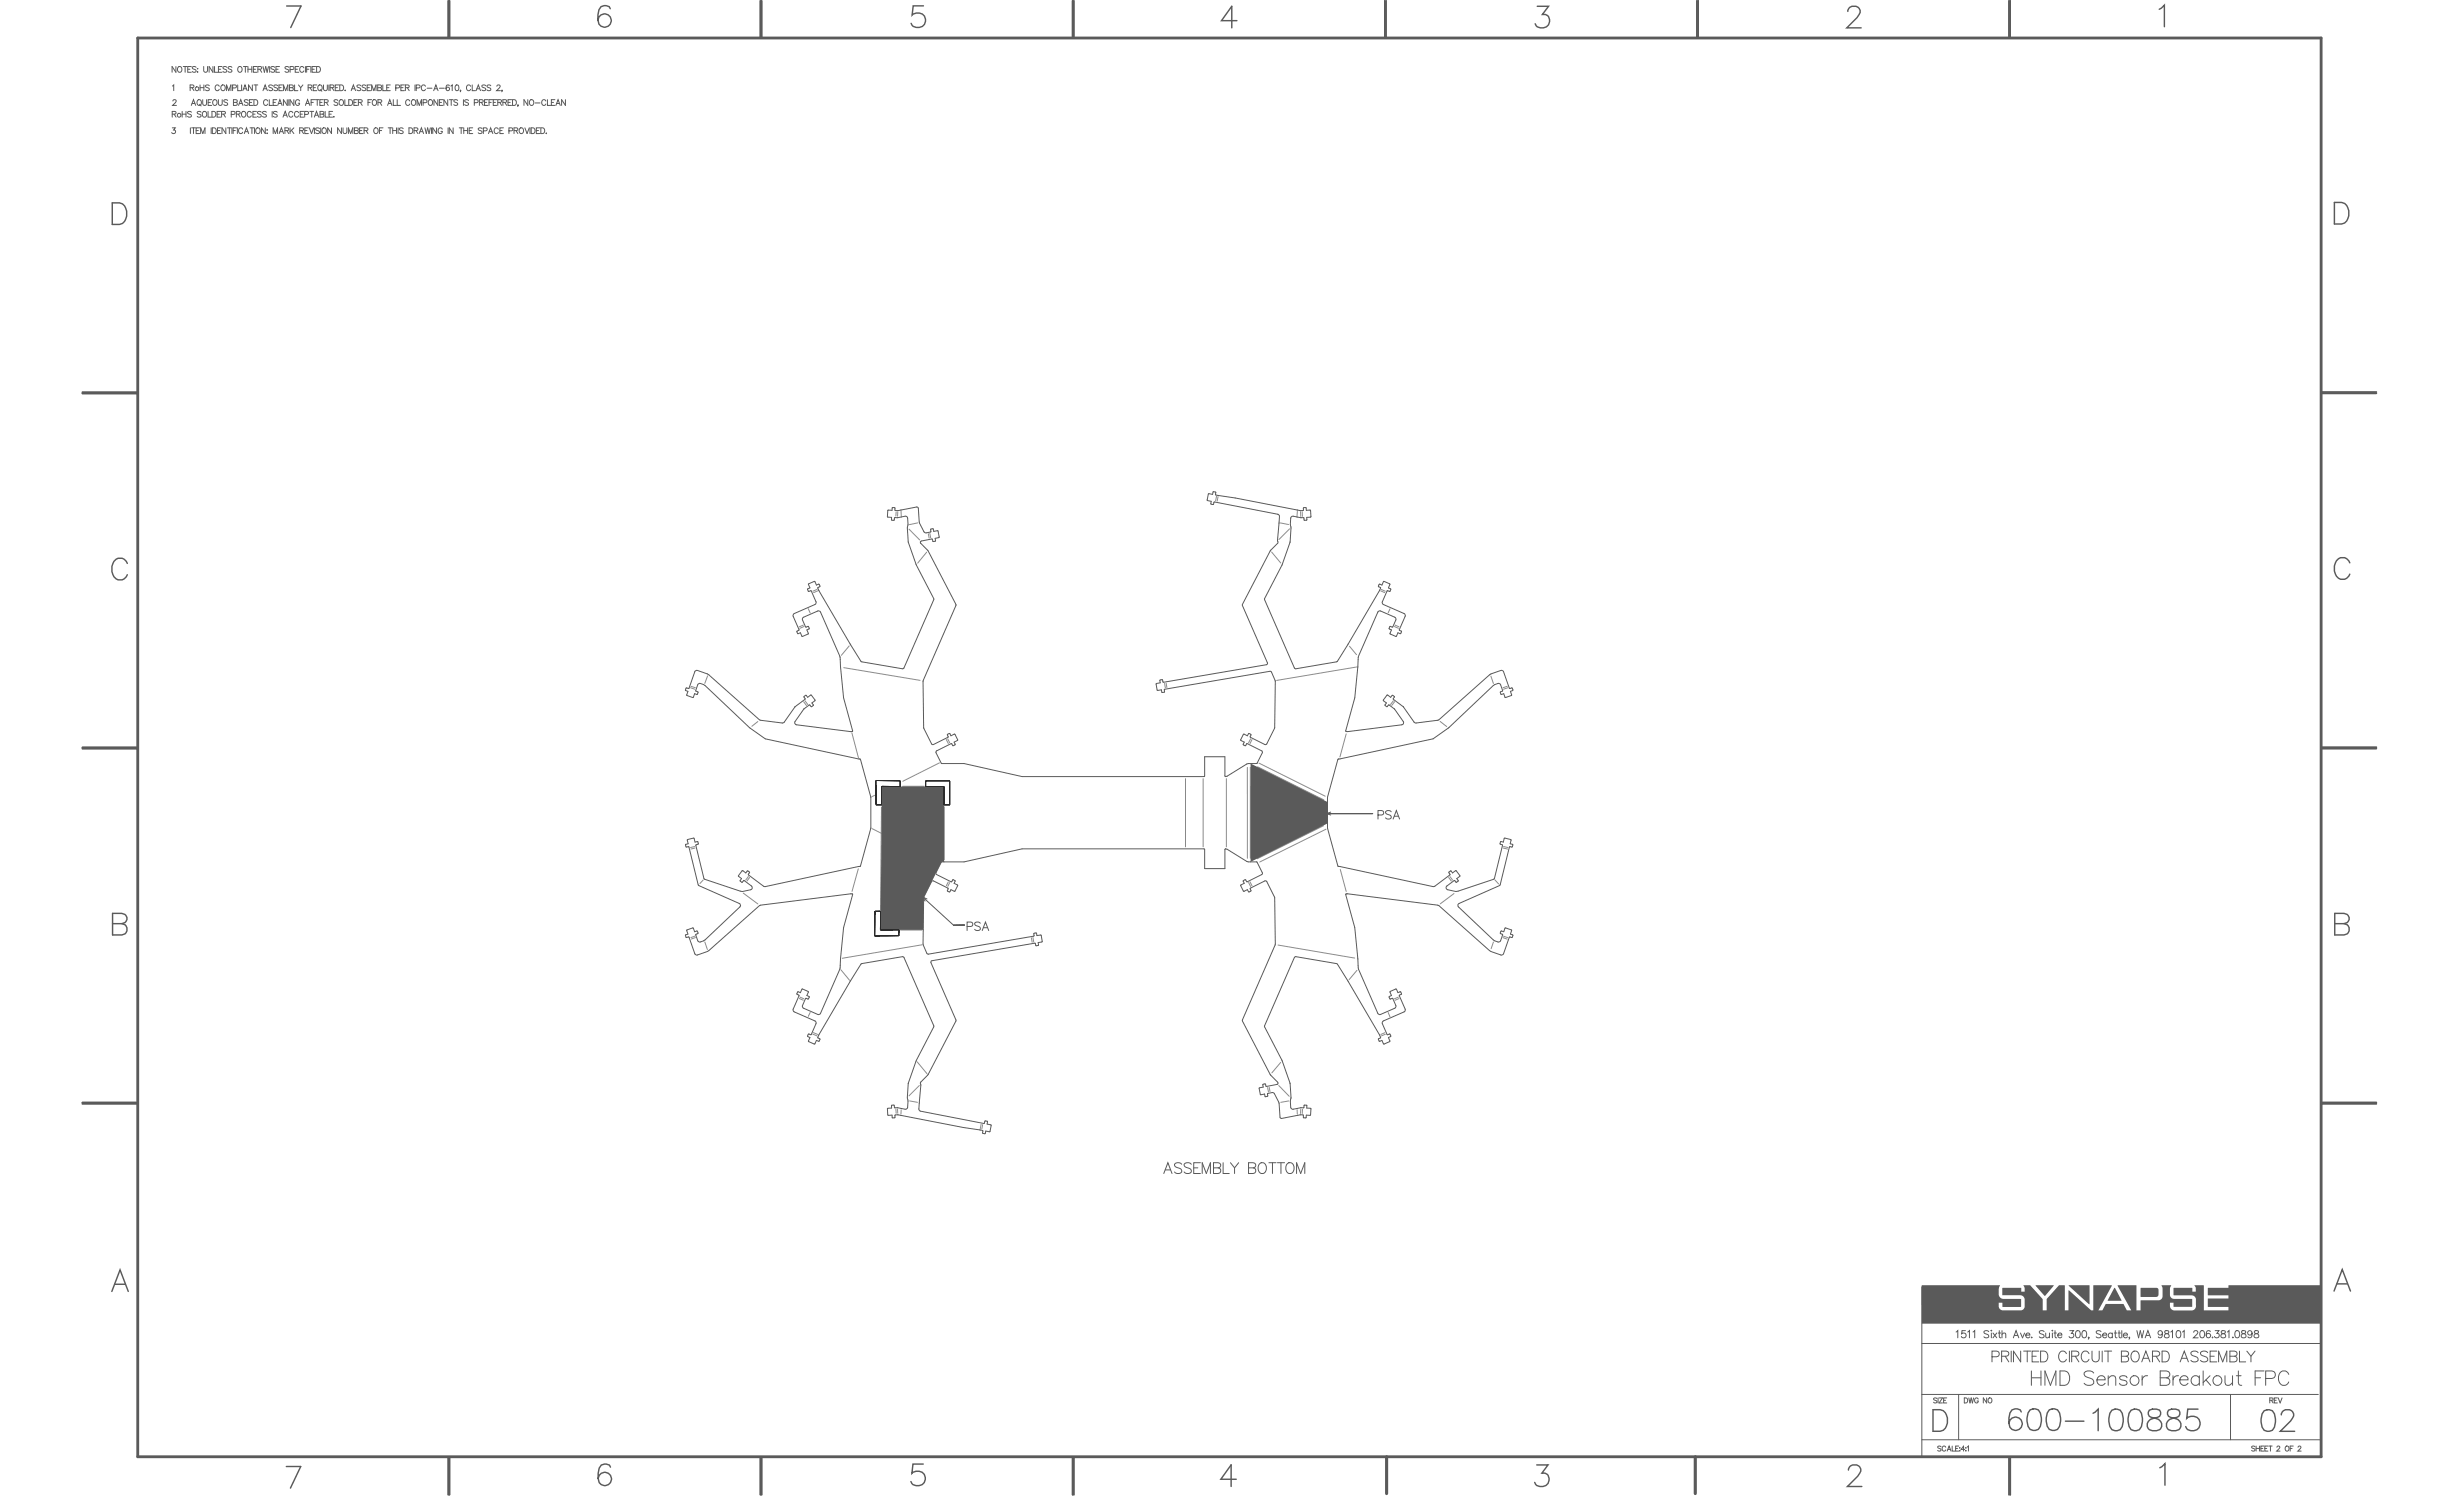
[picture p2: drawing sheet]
<svg xmlns="http://www.w3.org/2000/svg" width="2896mm" height="1761mm" viewBox="0 0 2896 1761" stroke-linecap="round" stroke-linejoin="round" font-family="sans-serif">
<path d="M1030 917l28 1-1 6-21 1v21h-6zM1088 918h28v28h-6l-1-21-21-1zM1028 1071l7 1v21h21v7h-28z" fill="none" stroke="#000" stroke-width="1.18"/>
<g fill="none" stroke="#8c8c8c" stroke-width="1.18">
<path d="M1430 583l-1 6M1432 584l-1 5M1053 602v5M1055 602v5M1059 601v5M1079 615l-10 2M1505 615l9 2M1525 601l-1 5M1529 601v6M1530 601l1 6M1068 622l13 13M1091 627l1 5"/>
<path d="M1093 627l1 5M1516 622l-13 12M1089 649l-10 13M1495 649l10 13M960 693l-5 2M961 694l-5 3M1623 694l4 3M1623 693l5 2M950 715l2 6M1634 716l-2 4M944 735l-5 2M945 736l-5 3"/>
<path d="M1639 736l5 2M1640 735l4 2M998 759l-9 11M1586 760l8 10M832 794l-4 9M992 785l89 15M1594 784l-94 16M1752 795l3 8M812 808l5 2M812 807l5 1M1369 803l1 6M1371 803v5"/>
<path d="M1772 807l-6 1M1772 808l-5 2M945 825l3 4M946 824l3 4M1638 824l-4 4M1639 825l-3 4M891 848l-7 6M1693 848l7 6M1001 861l8 30M1112 869l3 5M1114 868l2 5M1470 868l-3 5"/>
<path d="M1472 869l-3 5M1582 863l-7 27M1104 897l-43 21M1480 897l78 39M1393 915v80M1414 915v80M1441 915v80M1466 902v107M1470 902v107M1478 901l78 39M1028 935l-3 1M1044 927l-5 2"/>
<path d="M1061 924h25M1036 949l-1 120M1110 948v63M1025 974l78 39M1556 971l-78 38M1558 975l-77 38M816 995l-4 1M817 997l-5 1M1767 997l5 1M1767 995l5 1M827 1034l-4 4M880 1030l-4 4"/>
<path d="M881 1031l-3 5M1009 1021l-8 27M1099 1028l-3 6M1114 1037l-2 4M1116 1037l-2 5M1467 1037l3 5M1469 1036l2 5M1575 1022l7 26M1703 1031l3 5M1704 1030l3 4M1757 1034l4 5M874 1050l17 12"/>
<path d="M1709 1050l-16 12M1058 1093h25M817 1100l-5 2M817 1102l-4 2M828 1107l3 9M1084 1111l-94 15M1212 1102l1 6M1214 1102l1 5M1502 1111l90 15M1755 1107l-2 8M1766 1102l5 2M1767 1100l5 2"/>
<path d="M988 1140l10 12M1595 1140l-9 11M939 1174l5 2M940 1172l5 2M1644 1172l-5 2M1644 1174l-4 2M952 1190l-2 5M1632 1190l2 5M955 1215l5 3M956 1214l5 2M1628 1214l-5 2M1628 1216l-4 2"/>
<path d="M1078 1248l12 14M1505 1249l-10 12M1080 1276l-12 12M1490 1278l1 5M1492 1278l1 5M1503 1276l12 13M1069 1294l9 2M1515 1294l-10 2M1053 1304v5M1055 1304v4M1059 1304v5M1524 1304l1 6"/>
<path d="M1529 1304v5M1531 1304v5M1153 1322l-1 5M1155 1322l-1 5"/>
</g>
<g fill="none" stroke="#5a5a5a" stroke-width="1.18">
<path d="M1533 612l-1-4-12-1-3 1-1 29-9 27-21 40 36 82 50-9 49-83 2-3-3-2 1-2 3 1 2-5 7 3-1 5 3 2-2 2h-3l-5 12v2l25 12 2 2-7 17 2 3-1 2-3-1-2 4-7-3 1-5-2-1 1-3 3 1 4-9-1-2-17-8h-3l-1 1-22 52-5 49-10 40 67-9 1-2-11-16-7-4-2 2-2-2 1-3-3-3 5-6 3 3 3-3 2 2-1 3 11 9 13 18 2 1 27-4 60-53 13-5h2l1 2 7 19h3l1 2-3 2 1 4-7 3-2-5-3 1-1-3 3-1-3-8-2-1-4 2-54 50-19 13-111 24-13 45v37l13 44 112 24 19-14-1-3 2-1 2 2 4-3 5 6-4 4 2 3-2 1-3-2-9 7v1l1 3 10 2 45-15 10-39-3-2v-2h4l1-5 8 2-1 5 3 1-1 3h-3l-11 45-48 21-2 2 1 2 43 40 4 1h2l3-8-3-2 1-2h3l2-4 7 2-1 5 3 2-1 2h-3l-7 20h-3l-13-5-60-53-107-13h-2a240 240 0 0 1 14 84l1 4 23 53h3l17-8 1-2-4-8h-3l-1-2 2-2-1-5 7-3 2 5 3-1 1 2-2 2 6 16v2l-25 12-1 2 5 14 3-1 2 3-3 1 1 5-6 3-3-4-3 1-1-3 3-2-2-3-49-83-49-9-2 1-35 81v1l21 39 9 27 1 29 2 2 13-2 1-3 3 1M1533 612l3-1v-3l5-1-1-7h-5v-3h-3v3h-4l-76-15-23-3v-3l-3-1-1 3h-5l-1 7 5 1v4h2l1-3 75 14 2 2-3 29 1 3-9 10-33 63 30 68-1 2-121 21-2-3h-2v4l-5 1 1 7h5l1 3 3-1v-3l124-21 1 1 5 11-1 55-9 18-2 1-17-8v-4l-2-1-2 3-5-2-3 7 4 2-1 3 3 1 2-2 17 9 1 2-7 12-12 1-24 15-1-1v-23h-24v23l-1 1h-214l-68-16h-27l-6-12v-2l18-9 2 2h2l-1-4 5-2-4-7-4 2-2-3-3 1 1 4-17 8-2-1-9-18-1-55 39-90-33-63-9-10 1-2 12-2 2 2h2v-3l5-2-1-7-6 1-1-4-2 1v3l-6 1-2-1-6-11-1-17-1-1-23 4h-3v-3h-3l-1 3h-5v7l5 1v3h3l1-3 12-1 3 1 1 29 9 27 21 40-36 82-50-9-50-83M962 694l-1-3 3-2-1-2-3 1-3-5-7 4 2 4-3 2 1 2h4l5 14-1 2-26 11v2l7 16-2 3 1 2 3-1 2 4 7-3-2-5 3-2-1-2-3 1-4-8v-2l18-9 3 1 23 52 1 12a230 230 0 0 0 14 76l-2 1-65-9-1-3 11-15 6-4 3 2 2-2-2-3 4-3-5-6-4 3-2-3-2 2 1 3-12 9-13 19-28-4-60-53-13-5-3 1-7 20h-3l-1 2 3 2-2 4 8 3 1-5 4 1v-3l-2-1 3-8 2-1 4 2 54 50 18 13 112 24 12 45 1 36-13 45-112 24-19-14 1-3-2-1-2 2-4-3-5 6 4 4-2 3 2 1 3-2 8 6 1 2-1 3-10 2-45-15-10-39 3-2-1-2h-3l-2-5-7 2 1 5-3 1v3h4l11 45 48 21 1 2v2l-43 40-4 1h-2l-3-8 2-2v-2h-4l-1-4-8 2 2 5-3 2 1 2 3-1 7 20 1 1h2l13-5 60-53 109-13-11 39-4 49-23 53h-3l-18-8v-2l4-8h3l1-2-3-2 2-5-7-3-2 5-3-1-1 2 2 2-7 16v2l26 12 1 2-5 14-4-1-1 3 3 1-2 5 7 3 3-4 3 1 1-3-3-2 1-3 50-83 50-8 36 81-21 40-9 27-2 30-2 1-12-2-1-3h-3v3l-5 1v8h5l1 3h3v-3l4-1 76 15 20 3M1030 918h28v6l-22 1v21h-6zM1088 918h28v28h-6l-1-21-21-1zM1029 1071h6v22h21v7h-28zM1056 1093h.1M1536 1300v2l5 1-1 7-5 1v3h-3v-3l-3-1-23 5-2-2-1-16-5-12-2-1-6 1v3l-2 1-2-3h-5l-1-7 5-1-1-4h3l2 3 12-2 1-2-9-10-33-63 39-90-1-55-9-19-2-1-17 9v3l-2 1-2-2-5 2-3-7 4-3-1-3 3-1 2 2 18-9v-1l-7-13-12-1-24-14-1 1v22h-24v-22l-1-1h-214l-68 15h-26l-7 14 18 9 2-2 2 1-1 3 5 3-4 6-4-1-2 2-3-1 1-3-18-9-10 20-1 55 5 11 125-21v-3h3l1 3h5l1 7-5 1v3l-2 1-2-3-121 20-1 1 30 69-33 64-9 9v3l-2 29 2 2 74 14 2-2h2v3l5 1-2 8-4-1-2 4-2-1v-3l-3-1"/>
<circle cx="1483" cy="933" r="2"/>
<circle cx="1483" cy="978" r="2"/>
</g>
<g fill="#5a5a5a">
<path d="M1037 924l73 1v88h-4l-20 42-1 38h-50z"/>
<path d="M1470 898l90 45v25l-90 45z"/>
</g>
<path d="M1030 917l28 1-1 6-21 1v21h-6zM1088 918h28v28h-6l-1-21-21-1zM1028 1071l7 1v21h21v7h-28z" fill="none" stroke="#000" stroke-width="1.18"/>
<g fill="#5a5a5a">
<path d="M2431 1511h25v22z"/>
<path d="M2485 1514h1l7 15h-16z"/>
<path d="M2393 1511h21l-11 12z"/>
<path d="M2516 1514h19l2 2v7l-3 1h-18z"/>
<path d="M2259 1511h91l-1 4v6a6 6 0 0 0 5 6h21v9h-21l-1-5h-4v4a5 5 0 0 0 6 5h20a5 5 0 0 0 5-5v-8a5 5 0 0 0-6-5h-21v-8h22l1 4h4v-4l-2-3h8l15 16v13h4l1-13 14-16h7v29h4l1-23 26 23h2l1-29h21l-16 29h5l4-7h21l4 7h5l-16-29h22v29h5v-12h21a5 5 0 0 0 5-4v-10l-1-3h11l-2 3v9a5 5 0 0 0 5 4h21v9h-21v-5h-5v4a5 5 0 0 0 6 5h20a5 5 0 0 0 5-6v-7a5 5 0 0 0-5-4l-21-1v-8h21l1 4h4v-4l-2-3h11v29h29v-4h-24v-10h24v-3l-24-1v-8h24v-3h108l1 45h-469z"/>
</g>
<g fill="none" stroke="#5a5a5a" stroke-width="1.7">
<path d="M337 7h17l-12 25M527 1v43M528 1v43M717 10l-1-2a8 8 0 0 0-12 3l-1 6v7l1 4a8 8 0 0 0 13 1 8 8 0 0 0-3-12 8 8 0 0 0-11 7M894 1v43M895 1v43M1085 7h-12l-1 11a9 9 0 0 1 13 0 9 9 0 0 1-1 13 9 9 0 0 1-13-4M1261 1v43M1262 1v43M1628 1v43M1629 1v43M1807 7h13l-7 10a8 8 0 0 1 8 7 8 8 0 0 1-7 9 7 7 0 0 1-10-5"/>
<path d="M1994 1v43M1996 1v43M2172 13a6 6 0 0 1 5-6h4a6 6 0 0 1 4 10l-2 4-12 12h16M2361 1v42M2363 1v43M2538 11l6-5v25M1454 24h-18l12-17v26M132 238h8a13 13 0 0 1 8 20l-4 5-4 1h-8zM2744 238h8a13 13 0 0 1 7 19l-3 5-4 1h-8zM97 461h64M97 463h64M2729 461h64"/>
<path d="M2729 462h64M150 662a9 9 0 0 0-9-6 9 9 0 0 0-8 6 14 14 0 0 0 6 20 9 9 0 0 0 11-7M2762 662a9 9 0 0 0-9-7 9 9 0 0 0-8 7 14 14 0 0 0 6 19 9 9 0 0 0 11-6M97 880h64M97 878h64M2729 880h64M2729 878h64M143 1086l4-2a6 6 0 0 0 0-9l-4-1h-11v25h11a7 7 0 0 0 6-7 7 7 0 0 0-6-6h-11M2755 1086l4-2a6 6 0 0 0 0-9l-4-1h-11v25h11a7 7 0 0 0 6-7 7 7 0 0 0-6-6h-11M97 1297h64M97 1296h64M2729 1297h64"/>
<path d="M2729 1296h64M131 1518l10-25 10 25M135 1509h12M2743 1518l10-26 10 26M2747 1509h12M2272 1657h8a13 13 0 0 1 8 19l-4 5-4 1h-8zM2376 1660l-2-3a8 8 0 0 0-12 4l-1 6v6l1 5a8 8 0 0 0 13 0 8 8 0 0 0-3-12 8 8 0 0 0-11 7M2386 1657a8 8 0 0 1 12 4 21 21 0 0 1-2 19 8 8 0 0 1-12-4 21 21 0 0 1 2-19zM2409 1657a8 8 0 0 1 12 4 21 21 0 0 1-3 19 8 8 0 0 1-12-4 21 21 0 0 1 3-19zM2482 1657a8 8 0 0 1 12 4 21 21 0 0 1-2 19 8 8 0 0 1-12-3 21 21 0 0 1 2-20zM2505 1657a8 8 0 0 1 12 4 21 21 0 0 1-3 19 8 8 0 0 1-12-3 21 21 0 0 1 3-20zM2526 1657a5 5 0 0 0 3 9l4 1a7 7 0 0 1 8 7 7 7 0 0 1-6 8h-5a7 7 0 0 1-7-8 7 7 0 0 1 8-7l5-1a5 5 0 0 0 2-9l-3-1h-5z"/>
<path d="M2549 1657a5 5 0 0 0 2 9l5 1a7 7 0 0 1 7 7 7 7 0 0 1-6 8h-5a7 7 0 0 1-6-8 7 7 0 0 1 8-7l4-1a5 5 0 0 0 3-9l-4-1h-5zM2583 1656h-12l-1 11a9 9 0 0 1 13 0 9 9 0 0 1-1 13 9 9 0 0 1-13-3M2661 1658a8 8 0 0 1 12 4 21 21 0 0 1-2 19 8 8 0 0 1-12-3 21 21 0 0 1 2-20zM2428 1670h21M2460 1661l6-5v26M2681 1663a6 6 0 0 1 5-6h5a6 6 0 0 1 4 10l-3 3-12 12h17M527 1714v43M528 1714v43M894 1714v43M895 1714v43M1261 1714v43M1262 1714v43"/>
<path d="M2361 1714v43M2363 1714v43M337 1724h16l-12 25M718 1724l-2-2a8 8 0 0 0-12 4l-1 6v6l1 5a8 8 0 0 0 13 0 8 8 0 0 0-3-12 8 8 0 0 0-11 7M1085 1721h-12l-1 11a9 9 0 0 1 13 0 9 9 0 0 1-1 13 9 9 0 0 1-13-4M1453 1739h-18l12-17v25M1806 1722h13l-7 10a8 8 0 0 1 9 7 8 8 0 0 1-8 8 7 7 0 0 1-9-5M2173 1728a6 6 0 0 1 4-6h5a6 6 0 0 1 4 10l-3 3-12 12h17M2538 1725l6-5v26"/>
</g>
<path d="M1630 1712v44M1992 1712v44" fill="none" stroke="#5a5a5a" stroke-width="3.7"/>
<g fill="none" stroke="#5a5a5a" stroke-width="1.18">
<path d="M207 78v7l-5-7v7M210 79a3 3 0 0 1 4 3 3 3 0 0 1-4 3l-1-3zM215 78h5M218 78v7M225 78h-4v7h4M230 79l-1-1-3 1 1 2 3 2v1l-1 1-3-1M239 78v5l2 2 3-1v-6M250 78v7l-4-7v7M252 78v7h4M261 78h-4v7h4M267 79l-2-1-3 1 1 2 4 2v1l-2 1-3-1M273 79l-2-1-3 1 1 2 4 2v1l-2 1-3-1"/>
<path d="M281 79a3 3 0 0 1 4 3 3 3 0 0 1-4 3l-2-3zM286 78h5M288 78v7M291 78v7M296 78v7M302 78h-4v7h4M309 78l2 7 1-7 2 7 2-7M317 78v7M323 79l-2-1-3 1 1 2 4 2v1l-2 1-3-1M329 78h-5v7h5M339 79l-1-1-3 1 1 2 3 2v1l-1 1-3-1M351 78h-4v7h4"/>
<path d="M357 80a2.5 2.5 0 0 0-3-2 2.5 2.5 0 0 0-2 3v1a2.5 2.5 0 0 0 2 3 2.5 2.5 0 0 0 3-2M359 78v7M365 78h-5v7M365 78v7M371 78h-4v7h4M372 78h2a4 4 0 0 1 3 4 4 4 0 0 1-3 3h-2zM221 81h2M232 80v1zM232 84v1zM235 100v7M240 100v7M257 81h2"/>
<path d="M279 100v7h4M284 100v7M291 81h5M297 100v7l-5-7v7M298 81h2M298 100h5M301 100v7M303 81h4v-2l-4-1v7M305 81l3 4M324 81h3M332 100h-4v7h4M341 82l4-1v-2l-4-1v7"/>
<path d="M346 100v7h4M347 81h3M351 100l2 3v4M356 100l-3 3M360 81h3M367 81h2M372 100h-4v7h4M380 100v5l2 2 2-1 1-6M387 100v7M398 100h-4v7h4M399 100h3a4 4 0 0 1 2 3 4 4 0 0 1-2 4h-3zM436 100h-4v7h4"/>
<path d="M450 100v7h4M459 100h-4v7h4M475 100h-4v7h4M488 100v7M555 100v7h4M203 101l1-1v7M203 119l2-2 2 1-1 3-3 3h4M223 103h4l1-3h-5v7M226 103l2 4M232 118l1-1a3 3 0 0 1 4 4 3 3 0 0 1-4 3l-1-3zM235 103h5M238 117v5l2 2 2-1 1-6"/>
<path d="M246 101l-2-1-2 1v1l4 3v1l-2 1-2-1M249 117h-4v7h4M251 118v-1a3 3 0 0 1 4 4 3 3 0 0 1-4 3l-1-3zM257 117v5l2 2 2-1v-6M258 101a2.5 2.5 0 0 0-3-1 2.5 2.5 0 0 0-2 2v2a2.5 2.5 0 0 0 2 3 2.5 2.5 0 0 0 3-2M261 100a3 3 0 0 1 4 3 3 3 0 0 1-4 3l-1-2zM266 107v-7l3 7 2-7v7M268 118l-2-1-3 1 1 2 4 2v1l-2 1-3-1M273 103h4l1-3h-5v7M285 107l3-7 3 7M286 104h4M292 118l-2-1-3 1 1 2 4 2v1l-2 1-3-1"/>
<path d="M297 117h-4v7h4M298 117h3a4 4 0 0 1 2 4 4 4 0 0 1-2 3h-3zM309 107l3-7 2 7M310 104h3M315 119a2.5 2.5 0 0 0-3-2 2.5 2.5 0 0 0-2 3v1a2.5 2.5 0 0 0 2 3 2.5 2.5 0 0 0 3-2M316 117v7h4M320 101l-1-1-3 1v1l4 3v1l-1 1-3-1M325 117h-4v7h4M326 101l-1-1-3 1v1l4 3v1l-1 1-3-1M328 103h2M333 107v-7l3 7 2-7v7M338 117v7l-5-7v7"/>
<path d="M339 117v7M343 103l1-1v-2h-4v7h3l2-2-1-1-4-1M345 117v7l-4-7v7M352 119a2.5 2.5 0 0 0-3-2 2.5 2.5 0 0 0-2 3v1a2.4 2.4 0 0 0 3 3 2.4 2.4 0 0 0 2-3h-2M362 103h4v-3h-4v7M364 103l3 4M368 103h3M370 117h-4v7M371 117h4M373 117v7M375 100a3 3 0 0 1 4 3 3 3 0 0 1-4 3l-2-2zM376 105l2 2"/>
<path d="M380 117h-4v7h4M388 103h4v-3h-4v7M390 103l2 4M394 103h3M397 118l-2-1-2 1v2l4 2v1l-2 1-2-1M399 118l1-1a3 3 0 0 1 4 4 3 3 0 0 1-4 3l-1-3zM405 117v7h4M406 106v1zM410 117h2a4 4 0 0 1 2 4 4 4 0 0 1-2 3h-2zM413 107l2-7 3 7M414 104h3M420 117h-4v7h4"/>
<path d="M424 101l-2-1-3 1 1 1 4 3v1l-2 1-3-1M430 101l-2-1-3 1 1 1 4 3v1l-2 1-3-1M432 103h2M437 117h-4v7M437 107v-7l2 7 3-7v7M438 118l1-1a3 3 0 0 1 4 4 3 3 0 0 1-4 3l-2-3zM447 103l1-1v-2h-4v7h3l1-2v-1l-4-1M455 103h2M462 117v7h4M465 103h4v-3h-4v7M467 117v7h4M471 103h3"/>
<path d="M476 103h4l1-3h-5v7M479 103l2 4M482 119a2.5 2.5 0 0 0-3-2 2.5 2.5 0 0 0-2 3v1a2.5 2.5 0 0 0 2 3 2.5 2.5 0 0 0 3-2M485 117a3 3 0 0 1 4 4 3 3 0 0 1-4 3l-2-3zM489 103h4v-3h-4v7M500 101a2.5 2.5 0 0 0-3-1 2.5 2.5 0 0 0-2 2v2a2.5 2.5 0 0 0 2 3 2.5 2.5 0 0 0 3-2M502 104h6M504 118l1-1a3 3 0 0 1 4 4 3 3 0 0 1-4 3l-2-3zM510 107l2-7 3 7M511 104h3M515 117v7l-5-7v7M516 104h6"/>
<path d="M521 117h-5v7h5M526 117v7l-4-7v7M528 117h5M528 101v-1a3 3 0 0 0-4 3 3 3 0 0 0 2 4 2.1 2.1 0 0 0 2-2 2.1 2.1 0 0 0-2-3 2.1 2.1 0 0 0-2 2M530 101l1-1v7M530 117v7M536 100a3 3 0 0 1 4 3 3 3 0 0 1-3 4l-2-2v-2zM538 118l-2-1-3 1 1 2 4 2v1l-2 1-3-1M541 106v2M545 117v7M551 118l-2-1-3 1 1 2 4 2v1l-2 1-3-1M553 101a2.5 2.5 0 0 0-3-1 2.5 2.5 0 0 0-2 2v2a2.5 2.5 0 0 0 2 3 2.5 2.5 0 0 0 3-2"/>
<path d="M560 107l2-7 3 7M561 104h3M571 101l-2-1-3 1 1 1 4 3v1l-2 1-3-1M574 117h-5v7h5M577 101l-2-1-3 1 1 1 4 3v1l-2 1-3-1M579 117h-4v7M584 117h-4v7h4M584 101l1-1 3 1-1 2-3 4h4M590 106v2M601 117h-4v7h4M602 117h3a4 4 0 0 1 2 4 4 4 0 0 1-2 3h-3zM620 117v7l-4-7v7"/>
<path d="M623 118v-1a3 3 0 0 1 4 4 3 3 0 0 1-4 3l-1-3zM642 119a2.5 2.5 0 0 0-3-2 2.5 2.5 0 0 0-2 3v1a2.5 2.5 0 0 0 2 3 2.5 2.5 0 0 0 3-2M643 117v7h4M652 117h-4v7h4M665 117v7l-5-7v7M202 134h4l1-2-5-1v7M205 134l2 4M214 131v7M214 134h5M219 131v7M225 124l2-7 3 7M225 132l-2-1-3 1 1 2 4 2v1l-2 1-3-1"/>
<path d="M226 122h3M234 123l2 2M236 132l-1-1-3 1v2l4 2v1l-1 1-3-1M238 132l1-1a3 3 0 0 1 4 3 3 3 0 0 1-4 3l-1-2zM245 131v7h3M245 120h2M249 131h2a4 4 0 0 1 3 3 4 4 0 0 1-3 4h-2zM255 134h3M259 131h-4v7h4M260 134h4l1-2-5-1v7M263 134l2 4M272 134h4v-2l-4-1v7"/>
<path d="M277 120h2v-2l-5-1v7h3l2-1v-2l-5-1M278 134h4v-2l-4-1v7M280 134l2 4M280 124l3-7 3 7M281 122h4M284 132l1-1a3 3 0 0 1 4 3 3 3 0 0 1-4 3l-1-2zM293 120h3M295 133a2.5 2.5 0 0 0-2-2 2.5 2.5 0 0 0-2 3v1a2.5 2.5 0 0 0 2 3 2.5 2.5 0 0 0 2-2M297 134h3M301 131h-4v7h4M307 132l-2-1-2 1v2l4 2v1l-2 1-2-1M313 132l-2-1-2 1v2l4 2v1l-2 1-2-1"/>
<path d="M320 131v7M321 120h3M326 132l-2-1-3 1 1 2 4 2v1l-2 1-3-1M326 124l3-7 3 7M327 122h4M333 138l2-7 3 7M334 135h3M344 133a2.5 2.5 0 0 0-3-2 2.5 2.5 0 0 0-2 3v1a2.5 2.5 0 0 0 2 3 2.5 2.5 0 0 0 3-2M351 133a2.5 2.5 0 0 0-3-2 2.5 2.5 0 0 0-2 3v1a2.5 2.5 0 0 0 2 3 2.5 2.5 0 0 0 3-2M353 134h2M357 131h-4v7h4M358 134h4v-2l-4-1v7"/>
<path d="M359 124l3-7 2 7M360 122h3M364 131h5M366 120h2M366 131v7M369 138l3-7 3 7M370 135h4M376 120h2M376 134h3l2 1-1 2-4 1v-7l4 1v2h-1M381 120h4v-2l-4-1v7M382 131v7h4M383 120l3 4"/>
<path d="M387 134h2M391 131h-4v7h4M392 137v1zM416 120h2M421 120h4v-2l-4-1v7M423 120l3 4M433 120h2M444 120h4v-2l-4-1v7M446 120l3 4M456 124l2-7 3 7M456 122h4M490 124v-7l3 7 2-7v7"/>
<path d="M497 121l4-1v-2l-4-1v7M516 120h3M557 121l4-1 1-2-5-1v7M563 120h4l1-2-5-1v7M566 120l2 4M569 120h3M575 120h2M580 120h2M585 120h4v-2l-4-1v7M587 120l3 4M591 120h4v-2l-4-1v7M593 120l3 4"/>
<path d="M597 120h3M609 124h-1h1l-1 1M629 121h6M648 120h3M653 124l3-7 2 7M654 122h4M202 150h4l-2 3a2.2 2.2 0 0 1 2 3 2.2 2.2 0 0 1-4 0M224 150v7M225 150h5M227 150v7M230 153h3M235 150h-5v7h5"/>
<path d="M236 157v-7l2 7 3-7v7M248 150v7M250 150h2a4 4 0 0 1 2 4 4 4 0 0 1-2 3h-2zM256 153h2M260 150h-4v7h4M265 150v7l-4-7v7M267 150h5M270 150v7M273 150v7M274 153h3M278 150h-4v7M279 150v7"/>
<path d="M285 152a2.5 2.5 0 0 0-3-2 2.5 2.5 0 0 0-2 3v1a2.5 2.5 0 0 0 2 3 2.5 2.5 0 0 0 3-2M287 157l3-7 2 7M288 155h3M294 150h4M296 150v7M299 150v7M302 151a3 3 0 0 1 4 3 3 3 0 0 1-4 3l-1-3zM312 150v7l-5-7v7M314 153h.1M314 156v1zM321 157v-7l3 7M324 157l2-7v7"/>
<path d="M328 157l3-7 2 7M329 155h3M335 153h4v-2l-4-1v7M337 153l2 4M341 150v7M342 153l3 4M345 150l-4 5M352 153h4v-2l-4-1v7M354 153l3 4M358 153h3M362 150h-4v7h4M364 150l2 7 3-7"/>
<path d="M370 150v7M375 151l-1-1-3 1 1 2 3 2v1l-1 1-3-1M377 150v7M380 151a3 3 0 0 1 4 3 3 3 0 0 1-4 3l-2-3zM390 150v7l-5-7v7M401 150v7l-4-7v7M403 150v5l2 2 2-1 1-6M410 157v-7l2 7 3-7v7M417 153h3l1 2-1 2h-3v-7l4 1v1l-1 1M423 153h2M427 150h-4v7h4M428 153h4v-2l-4-1v7"/>
<path d="M430 153l2 4M441 151a3 3 0 0 1 4 3 3 3 0 0 1-4 3l-2-3zM446 153h3M450 150h-4v7M456 150h5M458 150v7M462 153h4M462 150v7M466 150v7M468 150v7M474 151l-2-1-3 1 1 2 4 2v1l-2 1-3-1M481 150h2a4 4 0 0 1 2 4 4 4 0 0 1-2 3h-2z"/>
<path d="M487 153h4v-2l-4-1v7M489 153l2 4M493 157l2-7 3 7M494 155h3M499 150l2 7 2-7 1 7 2-7M507 150v7M513 150v7l-4-7v7M520 152a2.5 2.5 0 0 0-3-2 2.5 2.5 0 0 0-2 3v1a2.4 2.4 0 0 0 2 3 2.4 2.4 0 0 0 3-3h-2M527 150v7M533 150v7l-5-7v7M540 150h4M542 150v7"/>
<path d="M545 153h5M545 150v7M550 150v7M551 153h3M556 150h-5v7h5M567 151l-2-1-3 1 1 2 4 2v1l-2 1-3-1M568 154l4-1v-2l-4-1v7M574 157l3-7 2 7M575 155h3M586 152a2.5 2.5 0 0 0-3-2 2.5 2.5 0 0 0-2 3v1a2.5 2.5 0 0 0 2 3 2.5 2.5 0 0 0 3-2M588 153h2M592 150h-4v7h4"/>
<path d="M598 154l4-1v-2l-4-1v7M604 153h4v-2l-4-1v7M606 153l3 4M611 151a3 3 0 0 1 4 3 3 3 0 0 1-4 3l-1-3zM617 150l2 7 3-7M623 150v7M624 150h3a4 4 0 0 1 2 4 4 4 0 0 1-2 3h-3zM630 153h3M635 150h-5v7h5M636 150h2a4 4 0 0 1 2 4 4 4 0 0 1-2 3h-2zM642 156v1zM1559 956l5 2"/>
<path d="M1559 956h54M1564 955l-5 1M1620 958h4a2.6 2.6 0 0 0 2-3 2.6 2.6 0 0 0-2-2h-4v10M1635 954a4 4 0 0 0-4-1 4 4 0 0 0-3 2l1 2 5 1 1 3a4 4 0 0 1-7 0M1639 959h5M1637 963l4-10 4 10M1085 1054l2 5M1085 1054l5 3M1085 1054l36 34 12-1M1137 1089h4a2.6 2.6 0 0 0 2-3 2.6 2.6 0 0 0-2-2h-4v10M1152 1085a4 4 0 0 0-3-1 4 4 0 0 0-3 2v2l5 1 1 3a4 4 0 0 1-6 0M1154 1094l4-10 4 10"/>
<path d="M1156 1090h5M1368 1379l5-12 4 12M1370 1375h6M1389 1368a5 5 0 0 0-5-2 5 5 0 0 0-4 4l2 1 4 2a3 3 0 0 1 3 3 3 3 0 0 1-1 3 6 6 0 0 1-8-2M1400 1368a5 5 0 0 0-4-2 5 5 0 0 0-4 4l1 1 5 2a3 3 0 0 1 2 3 3 3 0 0 1-1 3 6 6 0 0 1-7-2M1403 1373h5M1411 1367h-8v12h8M1413 1379v-12l5 12 5-12v12M1426 1373h6a3 3 0 0 1 3 3 3 3 0 0 1-3 3h-6v-12h7a2.9 2.9 0 0 1 0 5l-1 1M1438 1367v12h7M1446 1367l5 6v6M1456 1367l-5 6"/>
<path d="M1467 1373h6a3 3 0 0 1 3 3 3 3 0 0 1-3 3h-6v-12h8a2.9 2.9 0 0 1 0 5l-2 1M1480 1368a5 5 0 0 1 5-1 5 5 0 0 1 3 4 6 6 0 0 1-1 7 6 6 0 0 1-6 1 8 8 0 0 1-1-11zM1491 1367h9M1496 1367v12M1501 1367h9M1506 1367v12M1512 1368a5 5 0 0 1 6-1 5 5 0 0 1 3 4 6 6 0 0 1-1 6 6 6 0 0 1-6 2 8 8 0 0 1-2-11zM1524 1379v-12l5 12 5-12v12M2259 1513v199M2259 1579h469M2299 1566l2-2v8M2310 1564h-4v4a3 3 0 0 1 4 0 3 3 0 0 1 0 4 3 3 0 0 1-5-1"/>
<path d="M2313 1566l2-2v8M2319 1566l2-2v8M2337 1565l-2-1-3 1 1 2 4 2v1v1l-2 1-3-1M2340 1564h.1M2340 1567v5M2342 1567l5 5M2347 1567l-5 5M2349 1567h2M2350 1564v7v1h2M2353 1568l2-1h2v5M2353 1564v8M2366 1572l3-8 4 8"/>
<path d="M2367 1570h4M2375 1567l2 5 3-5M2381 1569h5a2.7 2.7 0 0 0-3-2 2.7 2.7 0 0 0-3 3 2.7 2.7 0 0 0 3 2l3-1M2388 1572h.1M2402 1565l-2-1-3 1 1 2 4 2v1v1l-2 1-3-1M2404 1567l1 5h2l2-1M2409 1567v5M2412 1564h.1M2412 1567v5M2414 1567h3M2415 1564v7l1 1h1M2419 1569h4a2.7 2.7 0 0 0-3-2 2.7 2.7 0 0 0-2 3 2.7 2.7 0 0 0 3 2l2-1"/>
<path d="M2433 1564h4l-2 3a2.8 2.8 0 0 1 2 5 2.8 2.8 0 0 1-5-1M2441 1564a2.7 2.7 0 0 1 4 2v2a4 4 0 0 1-3 4 5 5 0 0 1-1-8zM2448 1564a2.7 2.7 0 0 1 4 2v2a4 4 0 0 1-3 4 5 5 0 0 1-1-8zM2455 1572h-1h1l-1 2M2469 1565l-2-1-3 1v2l4 2 1 1v1l-2 1-3-1M2471 1569h5a2.7 2.7 0 0 0-3-2 2.7 2.7 0 0 0-2 3 2.7 2.7 0 0 0 2 2l3-1M2483 1568a2.7 2.7 0 0 0-4 0 2.7 2.7 0 0 0 0 4 2.7 2.7 0 0 0 4-1M2483 1567v5M2485 1567h3M2486 1564v7l1 1h1M2489 1567h3M2491 1564v7v1h2"/>
<path d="M2494 1564v8M2496 1569h4a2.7 2.7 0 0 0-3-2 2.7 2.7 0 0 0-2 3 2.7 2.7 0 0 0 3 2l2-1M2503 1572h-1h1l-1 2M2511 1564l2 8 3-8 2 8 2-8M2521 1572l3-8 4 8M2522 1570h4M2542 1567a2.6 2.6 0 0 1-4 2 2.6 2.6 0 0 1-1-4 2.6 2.6 0 0 1 4 0l1 2a4 4 0 0 1-4 5l-1-1M2545 1564v3l2 1a2.4 2.4 0 0 1 2 2 2.4 2.4 0 0 1-2 2h-2l-1-1a4 4 0 0 1 5-4v-2a3 3 0 0 0-4-1zM2551 1566l2-2v8M2559 1564a2.7 2.7 0 0 1 4 2v2a4 4 0 0 1-3 4 5 5 0 0 1-1-8zM2565 1566l2-2v8M2578 1566l2-2h2l1 2-1 2-4 4h6"/>
<path d="M2587 1564a2.7 2.7 0 0 1 4 2v2a4 4 0 0 1-3 4 5 5 0 0 1-1-8zM2598 1565l-1-1a2.7 2.7 0 0 0-4 2 5 5 0 0 0 2 6 2.6 2.6 0 0 0 3-2 2.6 2.6 0 0 0-2-3 2.6 2.6 0 0 0-3 3M2600 1572h.1M2603 1564h5l-2 3a2.8 2.8 0 0 1 2 5 2.8 2.8 0 0 1-5-1M2611 1564v3l2 1a2.4 2.4 0 0 1 3 2 2.4 2.4 0 0 1-2 2h-3l-1-1a4 4 0 0 1 5-4v-2a3 3 0 0 0-4-1zM2618 1566l2-2v8M2624 1572h.1M2628 1564a2.7 2.7 0 0 1 4 2v2a4 4 0 0 1-3 4 5 5 0 0 1-1-8zM2635 1564v3l2 1a2.4 2.4 0 0 1 3 2 2.4 2.4 0 0 1-2 2h-3l-1-1a4 4 0 0 1 5-4v-2a3 3 0 0 0-4-1zM2647 1567a2.6 2.6 0 0 1-4 2 2.6 2.6 0 0 1-1-4 2.6 2.6 0 0 1 4 0l1 2a4 4 0 0 1-3 5l-2-1M2650 1564v3l2 1a2.4 2.4 0 0 1 3 2 2.4 2.4 0 0 1-2 2h-3l-1-1a4 4 0 0 1 5-4v-2a3 3 0 0 0-4-1zM2341 1595h6a3 3 0 0 0 3-4 3 3 0 0 0-3-3h-6v13"/>
<path d="M2353 1594l7-1a2.9 2.9 0 0 0 0-4l-7-1v13M2357 1594l4 7M2364 1588v13M2375 1588v13l-9-13v13M2378 1588h9M2383 1588v13M2388 1594h5M2396 1588h-8v13h8M2398 1588h5a7 7 0 0 1 4 6 7 7 0 0 1-4 7h-5zM2429 1591a5 5 0 0 0-6-3 5 5 0 0 0-3 5 6 6 0 0 0 1 6 6 6 0 0 0 6 1l2-2M2432 1588v13M2435 1594l7-1a2.9 2.9 0 0 0 0-4l-7-1v13"/>
<path d="M2439 1594l4 7M2455 1591a5 5 0 0 0-5-3 5 5 0 0 0-4 5 6 6 0 0 0 1 6 6 6 0 0 0 6 1l2-2M2459 1588v9a4 4 0 0 0 4 4 4 4 0 0 0 4-4v-9M2471 1588v13M2473 1588h9M2478 1588v13M2499 1594l2-1a2.9 2.9 0 0 0 0-4l-8-1v13h6a3 3 0 0 0 3-4 3 3 0 0 0-3-3h-6M2506 1590a5 5 0 0 1 5-2 5 5 0 0 1 3 5 6 6 0 0 1-1 6 6 6 0 0 1-6 1 8 8 0 0 1-1-10zM2519 1597h6M2530 1594l7-1a2.9 2.9 0 0 0 0-4l-7-1v13M2534 1594l4 7M2541 1588h4a7 7 0 0 1 5 6 7 7 0 0 1-5 7h-4z"/>
<path d="M2564 1597h6M2583 1590a5 5 0 0 0-4-2 5 5 0 0 0-4 3l1 2 5 2a3 3 0 0 1 2 2 3 3 0 0 1-1 3 6 6 0 0 1-7-1M2595 1590a5 5 0 0 0-5-2 5 5 0 0 0-4 3l1 2 5 2a3 3 0 0 1 3 2 3 3 0 0 1-1 3 6 6 0 0 1-8-1M2598 1594h4M2605 1588h-7v13h7M2626 1594l2-1a2.9 2.9 0 0 0 0-4l-7-1v13h5a3 3 0 0 0 3-4 3 3 0 0 0-3-3h-5M2632 1588v13h7M2641 1588l5 6v7M2650 1588l-4 6M2517 1601l5-13 5 13M2562 1601l5-13 5 13M2608 1601v-13l4 13 5-13v13"/>
<path d="M2259 1639h466M2302 1639v53M2622 1639v53M2277 1644l-2-1-2 1v1l4 2-2 2-2-1M2278 1643v6M2279 1643h4l-4 6h4M2284 1646h3M2288 1643h-4v6h4M2309 1643h2a3 3 0 0 1 2 3 3 3 0 0 1-2 3h-2zM2314 1643l1 6 2-6 1 6 2-6M2325 1644a2.2 2.2 0 0 0-2-1 2.2 2.2 0 0 0-2 2v2a2.1 2.1 0 0 0 2 2 2.1 2.1 0 0 0 2-2h-1M2335 1643v6l-4-6v6"/>
<path d="M2338 1643a2.7 2.7 0 0 1 3 3 2.7 2.7 0 0 1-4 2v-3zM2668 1646h3v-2l-3-1v6M2670 1646l2 3M2673 1646h2M2677 1643h-4v6h4M2678 1643l2 6 2-6M2259 1692h469M2294 1700v6h4M2302 1700h-4v6h4M2652 1700v6M2656 1700v6M2661 1700h-4v6h4"/>
<path d="M2666 1700h-4v6h4M2667 1700h3M2668 1700v6M2687 1700a2.7 2.7 0 0 1 3 3 2.7 2.7 0 0 1-4 2v-3zM2695 1700h-3v6M2281 1701l-1-1-3 1 1 1 3 2-1 2-3-1M2287 1701a2.2 2.2 0 0 0-3-1 2.2 2.2 0 0 0-1 2v1a2.2 2.2 0 0 0 1 3 2.2 2.2 0 0 0 3-2M2289 1706l2-6 2 6M2289 1704h3M2298 1702h3M2303 1702h.1M2303 1705h.1"/>
<path d="M2309 1704h-4l3-4v6M2311 1702h.1M2311 1705h.1M2312 1701l2-1v6M2650 1701l-1-1-3 1 1 1 3 2-1 2-3-1M2652 1702h4M2657 1702h2M2662 1702h2M2676 1701l1-1 2 1-3 5h4M2692 1702h2M2701 1701l1-1 2 1-3 5h4"/>
<circle cx="232" cy="104" r="2.2"/>
<circle cx="211" cy="135" r="2.2"/>
</g>
<path d="M162 45h2566v1667h-2566z" fill="none" stroke="#5a5a5a" stroke-width="3.3"/>
<g fill="none" stroke="#5a5a5a" stroke-width="1.2">
<path d="M2387 1611v17M2387 1619h12M2399 1611v17M2421 1611h6a9 9 0 0 1 6 9 9 9 0 0 1-6 8h-6zM2461 1614a7 7 0 0 0-12 0 4 4 0 0 0 4 5l5 1a4 4 0 0 1 3 3 4 4 0 0 1-2 4 8 8 0 0 1-10-1M2478 1617v11M2500 1619a5 5 0 0 0-9 0l3 3 5 1 1 3a5 5 0 0 1-9 0M2518 1617v11M2524 1617a5 5 0 0 0-6 5M2539 1619h7a4 4 0 0 1 4 5 4 4 0 0 1-4 4h-7v-17h7l3 1a4 4 0 0 1 0 7h-3M2554 1617v11M2560 1617a5 5 0 0 0-6 5"/>
<path d="M2585 1619a5 5 0 0 0-8 0 5 5 0 0 0 0 8 5 5 0 0 0 8-1M2585 1617v11M2589 1611v17M2597 1617l-8 8M2615 1617v8l1 2 4 1 4-3M2624 1617v11M2628 1617h6M2631 1611v14l1 2 3 1M2650 1619h7M2661 1611h-11v17M2690 1615a6 6 0 0 0-7-4 6 6 0 0 0-5 7 7 7 0 0 0 2 8 7 7 0 0 0 8 1l2-3M2403 1628v-17l7 17 6-17v17"/>
<path d="M2465 1622h9a5 5 0 0 0-6-5 5 5 0 0 0-3 6 5 5 0 0 0 3 5 5 5 0 0 0 6-2M2478 1620l4-3 4 1 1 2v8M2562 1622h10a5 5 0 0 0-6-5 5 5 0 0 0-4 6 5 5 0 0 0 4 5 5 5 0 0 0 6-2M2593 1622l5 6M2663 1620h7a4 4 0 0 0 4-4 4 4 0 0 0-4-5h-7v17"/>
<circle cx="2509" cy="1622" r="6"/>
<circle cx="2606" cy="1622" r="6"/>
</g>
</svg>
